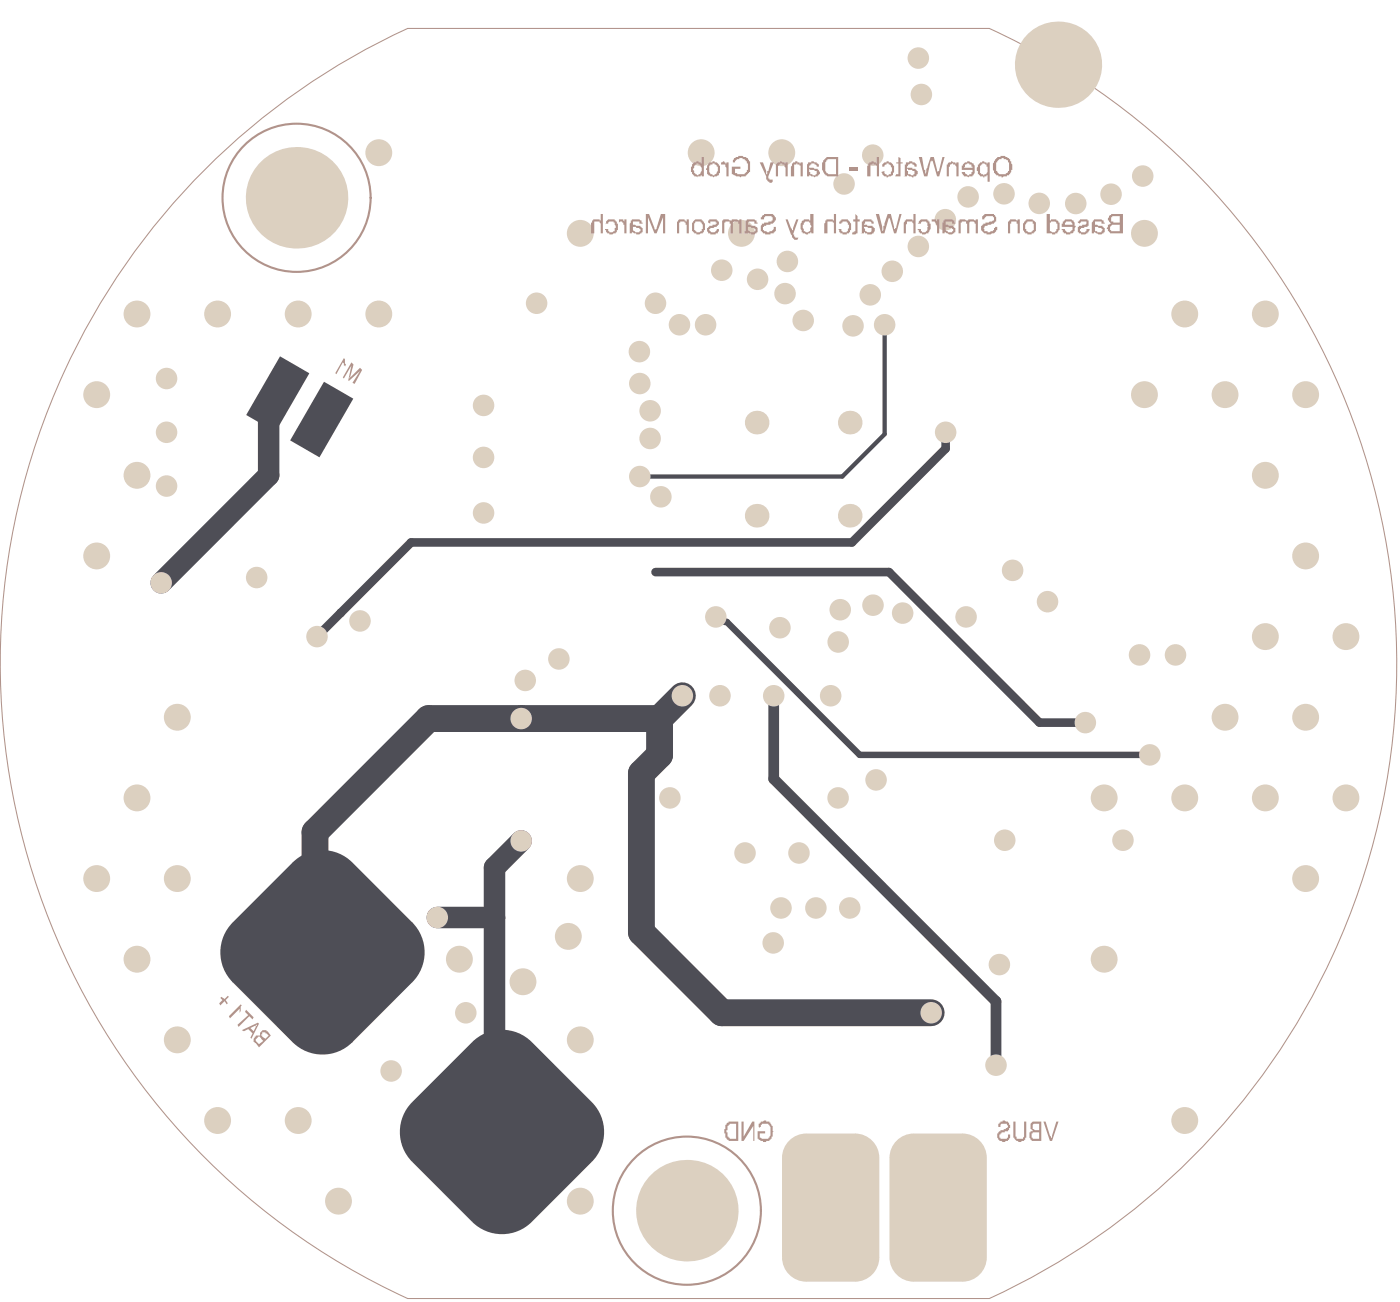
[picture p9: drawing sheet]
<svg xmlns="http://www.w3.org/2000/svg" width="110mm" height="102mm" viewBox="0 0 110 102" stroke-linecap="round" stroke-linejoin="round" font-family="sans-serif">
<path d="M32 2.2h45.8M32 2.2a54.9 54.9 0 0 0-32 49.9 54.9 54.9 0 0 0 32 49.9h45.8a54.9 54.9 0 0 0 32-49.9 54.9 54.9 0 0 0-32-49.9" fill="none" stroke="#b1938b" stroke-width=".08"/>
<g fill="none" stroke="#b1938b" stroke-width=".17">
<circle cx="23.3" cy="15.5" r="5.8"/>
<circle cx="54" cy="95.1" r="5.8"/>
</g>
<path d="M21.8 31l-.7 .7v5.6l-8.4 8.5M25.3 33l-.5 .5M34.4 72.1h4.5M41 66.1l-2.1 2.1v21.3" fill="none" stroke="#4e4e56" stroke-width="1.7"/>
<path d="M56.3 48.5h.3l.4 .4h.1l10.5 10.4h22.8" fill="none" stroke="#4e4e56" stroke-width=".51"/>
<path d="M74.3 34v1.3l-7.3 7.3h-34.7l-7.4 7.4M26.8 48.2h.1M51.5 45h18.4l11.8 11.8h3.6" fill="none" stroke="#4e4e56" stroke-width=".68"/>
<path d="M60.8 54.7v6.5l17.5 17.5v5" fill="none" stroke="#4e4e56" stroke-width=".84"/>
<path d="M69.6 25.5v8.6l-3.4 3.3h-15.9" fill="none" stroke="#4e4e56" stroke-width=".34"/>
<path d="M51.9 56.5v2.8l-1.5 1.5v12.5l6.3 6.3h16.5M51.9 56.5h-18.2l-8.9 8.9v10M53.6 54.7l-1.7 1.8" fill="none" stroke="#4e4e56" stroke-width="2.1"/>
<g fill="#dcd0c0">
<path d="M69.9 91h1.9zM70.5 89.6l.4-.3 .4-.2h.5v1.9h-1.9l.1-.5 .2-.5z"/>
<path d="M71.8 98.8v1.9zM69.9 98.8h1.9v1.9a1.91 1.91 0 0 1-1.9-1.9z"/>
<path d="M75.7 98.8h1.9zM75.7 98.8h1.9a1.91 1.91 0 0 1-1.9 1.9z"/>
<path d="M75.7 89.1v1.9zM75.7 89.1a1.91 1.91 0 0 1 1.9 1.9h-1.9z"/>
<path d="M61.5 91h1.9zM62 89.6l.4-.3 .5-.2h.5v1.9h-1.9v-.5l.2-.5z"/>
<path d="M63.4 98.8v1.9zM61.5 98.8h1.9v1.9a1.91 1.91 0 0 1-1.9-1.9z"/>
<path d="M67.2 98.8h1.9zM67.2 98.8h1.9a1.91 1.91 0 0 1-1.9 1.9z"/>
<path d="M67.2 89.1v1.9zM67.2 89.1a1.91 1.91 0 0 1 1.9 1.9h-1.9z"/>
<circle cx="41.1" cy="77.1" r="1.06"/>
<circle cx="44.7" cy="73.6" r="1.06"/>
<circle cx="45.6" cy="94.4" r="1.06"/>
<circle cx="30.8" cy="84.2" r=".85"/>
<circle cx="36.6" cy="79.6" r=".85"/>
<circle cx="41" cy="56.5" r=".85"/>
<circle cx="73.2" cy="79.6" r=".85"/>
<circle cx="41" cy="66.1" r=".85"/>
<circle cx="34.4" cy="72.1" r=".85"/>
<circle cx="53.6" cy="54.7" r=".85"/>
<circle cx="79.6" cy="44.8" r=".85"/>
<circle cx="62.8" cy="67" r=".85"/>
<circle cx="61.4" cy="71.3" r=".85"/>
<circle cx="60.8" cy="74.1" r=".85"/>
<circle cx="64.1" cy="71.3" r=".85"/>
<circle cx="65.3" cy="54.7" r=".85"/>
<circle cx="58.6" cy="67" r=".85"/>
<circle cx="52.7" cy="62.7" r=".85"/>
<circle cx="66.8" cy="71.3" r=".85"/>
<circle cx="65.9" cy="62.7" r=".85"/>
<circle cx="82.4" cy="47.3" r=".85"/>
<circle cx="76" cy="48.5" r=".85"/>
<circle cx="43.9" cy="51.8" r=".85"/>
<circle cx="89.6" cy="51.5" r=".85"/>
<circle cx="55.5" cy="25.5" r=".85"/>
<circle cx="53.4" cy="25.5" r=".85"/>
<circle cx="65.9" cy="50.4" r=".85"/>
<circle cx="56.3" cy="48.5" r=".85"/>
<circle cx="56.6" cy="54.7" r=".85"/>
<circle cx="68.6" cy="47.6" r=".85"/>
<circle cx="41.3" cy="53.5" r=".85"/>
<circle cx="68.9" cy="61.3" r=".85"/>
<circle cx="102.6" cy="31" r="1.06"/>
<circle cx="102.6" cy="43.7" r="1.06"/>
<circle cx="105.8" cy="50" r="1.06"/>
<circle cx="102.6" cy="56.4" r="1.06"/>
<circle cx="105.8" cy="62.7" r="1.06"/>
<circle cx="102.6" cy="69" r="1.06"/>
<circle cx="99.5" cy="24.7" r="1.06"/>
<circle cx="96.3" cy="31" r="1.06"/>
<circle cx="99.5" cy="37.3" r="1.06"/>
<circle cx="99.5" cy="50" r="1.06"/>
<circle cx="96.3" cy="56.4" r="1.06"/>
<circle cx="99.5" cy="62.7" r="1.06"/>
<circle cx="90" cy="18.3" r="1.06"/>
<circle cx="93.1" cy="24.7" r="1.06"/>
<circle cx="90" cy="31" r="1.06"/>
<circle cx="93.1" cy="62.7" r="1.06"/>
<circle cx="93.1" cy="88" r="1.06"/>
<circle cx="86.8" cy="62.7" r="1.06"/>
<circle cx="86.8" cy="75.4" r="1.06"/>
<circle cx="61.5" cy="12" r="1.06"/>
<circle cx="58.3" cy="18.3" r="1.06"/>
<circle cx="55.1" cy="12" r="1.06"/>
<circle cx="45.6" cy="18.3" r="1.06"/>
<circle cx="45.6" cy="69" r="1.06"/>
<circle cx="45.6" cy="81.7" r="1.06"/>
<circle cx="36.1" cy="75.4" r="1.06"/>
<circle cx="29.8" cy="12" r="1.06"/>
<circle cx="29.8" cy="24.7" r="1.06"/>
<circle cx="26.6" cy="94.4" r="1.06"/>
<circle cx="23.4" cy="24.7" r="1.06"/>
<circle cx="23.4" cy="88" r="1.06"/>
<circle cx="17.1" cy="24.7" r="1.06"/>
<circle cx="13.9" cy="56.4" r="1.06"/>
<circle cx="13.9" cy="69" r="1.06"/>
<circle cx="13.9" cy="81.7" r="1.06"/>
<circle cx="17.1" cy="88" r="1.06"/>
<circle cx="10.8" cy="24.7" r="1.06"/>
<circle cx="7.6" cy="31" r="1.06"/>
<circle cx="10.8" cy="37.3" r="1.06"/>
<circle cx="7.6" cy="43.7" r="1.06"/>
<circle cx="10.8" cy="62.7" r="1.06"/>
<circle cx="7.6" cy="69" r="1.06"/>
<circle cx="10.8" cy="75.4" r="1.06"/>
<circle cx="78.3" cy="83.7" r=".85"/>
<circle cx="72.2" cy="19.4" r=".85"/>
<circle cx="87.4" cy="15.3" r=".85"/>
<circle cx="84.6" cy="16" r=".85"/>
<circle cx="81.7" cy="16" r=".85"/>
<circle cx="78.9" cy="15.2" r=".85"/>
<circle cx="72.4" cy="7.4" r=".85"/>
<circle cx="72.2" cy="4.6" r=".85"/>
<circle cx="89.8" cy="13.8" r=".85"/>
<circle cx="63.1" cy="25.2" r=".85"/>
<circle cx="67.1" cy="25.6" r=".85"/>
<circle cx="68.6" cy="12.2" r=".85"/>
<circle cx="74.3" cy="17.3" r=".85"/>
<circle cx="76.1" cy="15.5" r=".85"/>
<circle cx="66.4" cy="14.5" r=".85"/>
<circle cx="61.9" cy="20.5" r=".85"/>
<circle cx="61.7" cy="23.1" r=".85"/>
<circle cx="68.4" cy="23.2" r=".85"/>
<circle cx="70.1" cy="21.3" r=".85"/>
<circle cx="59.6" cy="21.9" r=".85"/>
<circle cx="56.7" cy="21.2" r=".85"/>
<circle cx="78.6" cy="75.8" r=".85"/>
<circle cx="60.8" cy="54.7" r=".85"/>
<circle cx="88.3" cy="66" r=".85"/>
<circle cx="79" cy="66" r=".85"/>
<circle cx="66.1" cy="47.9" r=".85"/>
<circle cx="61.3" cy="49.3" r=".85"/>
<circle cx="24.9" cy="50" r=".85"/>
<circle cx="52" cy="39" r=".85"/>
<circle cx="51.1" cy="34.5" r=".85"/>
<circle cx="50.3" cy="37.4" r=".85"/>
<circle cx="74.3" cy="34" r=".85"/>
<circle cx="12.7" cy="45.8" r=".85"/>
<circle cx="85.3" cy="56.8" r=".85"/>
<circle cx="42.2" cy="23.8" r=".85"/>
<circle cx="28.3" cy="48.8" r=".85"/>
<circle cx="20.2" cy="45.4" r=".85"/>
<circle cx="90.4" cy="59.3" r=".85"/>
<circle cx="92.4" cy="51.5" r=".85"/>
<circle cx="69.5" cy="25.5" r=".85"/>
<circle cx="71" cy="48.2" r=".85"/>
<circle cx="13.1" cy="29.7" r=".85"/>
<circle cx="13.1" cy="34" r=".85"/>
<circle cx="13.1" cy="38.2" r=".85"/>
<circle cx="51.5" cy="23.8" r=".85"/>
<circle cx="38" cy="40.3" r=".85"/>
<circle cx="38" cy="35.9" r=".85"/>
<circle cx="38" cy="31.9" r=".85"/>
<circle cx="50.3" cy="27.6" r=".85"/>
<circle cx="51.1" cy="32.3" r=".85"/>
<circle cx="50.3" cy="30.1" r=".85"/>
<circle cx="23.3" cy="15.5" r="4"/>
<circle cx="59.5" cy="40.5" r=".93"/>
<circle cx="59.5" cy="33.2" r=".93"/>
<circle cx="66.8" cy="40.5" r=".93"/>
<circle cx="66.8" cy="33.2" r=".93"/>
<circle cx="83.2" cy="5.1" r="3.4"/>
<circle cx="54" cy="95.1" r="4"/>
</g>
<g fill="#dcd0c0">
<path d="M71.8 89.1h3.9l1.9 1.9v7.8l-1.9 1.9h-3.9l-1.9-1.9v-7.8z" fill-rule="evenodd"/>
<path d="M63.4 89.1h3.8l1.9 1.9v7.8l-1.9 1.9h-3.8l-1.9-1.9v-7.8z" fill-rule="evenodd"/>
</g>
<g fill="#4e4e56">
<path d="M23 67.8h4.7l4.7 4.7v4.7l-4.7 4.7h-4.7l-4.7-4.7v-4.7z" fill-rule="evenodd"/>
<path d="M22 28l2.3 1.3-2.6 4.6-2.3-1.3z" fill-rule="evenodd"/>
<path d="M25.5 30l2.3 1.3-2.7 4.6-2.3-1.3z" fill-rule="evenodd"/>
<path d="M32.4 86.6l4.7-4.7h4.7l4.7 4.7v4.7l-4.7 4.7h-4.7l-4.7-4.7z" fill-rule="evenodd"/>
</g>
<g fill="#4e4e56">
<path d="M23 67.8l2.4 2.3zM23 67.8a3.3 3.3 0 0 1 4.7 0l-2.3 2.3z"/>
<path d="M20.6 74.8l-2.3 2.4zM18.3 72.5l2.3 2.3-2.3 2.4a3.3 3.3 0 0 1 0-4.7z"/>
<path d="M25.4 79.5l2.3 2.4zM25.4 79.5l2.3 2.4a3.3 3.3 0 0 1-4.7 0z"/>
<path d="M32.4 72.5l-2.3 2.3zM32.4 72.5a3.3 3.3 0 0 1 0 4.7l-2.3-2.4z"/>
<path d="M37.1 81.9l2.4 2.3zM37.1 81.9a3.3 3.3 0 0 1 4.7 0l-2.3 2.3z"/>
<path d="M34.8 88.9l-2.4 2.4zM32.4 86.6l2.4 2.3-2.4 2.4a3.3 3.3 0 0 1 0-4.7z"/>
<path d="M39.5 93.6l2.3 2.4zM39.5 93.6l2.3 2.4a3.3 3.3 0 0 1-4.7 0z"/>
<path d="M46.5 86.6l-2.3 2.3zM46.5 86.6a3.3 3.3 0 0 1 0 4.7l-2.3-2.4z"/>
</g>
<g fill="#b1938b">
<path d="M27.6 28.5l.2 .1-.3 1.1 .8-.8 .2 .2-.6 1.1-.2-.1 .6-.9-.9 .7 .2-1.2-.6 1z"/>
<path d="M27 28.1l.2 .5-.1 .2-.1-.3-.6 .9v-.1z"/>
<path d="M19.3 79.3l.6 .6v.2l-.3-.3-.8 .9-.1-.2 .8-.7-.2-.3z"/>
<path d="M18.9 78.9l.1 .1-.2 .6v-.3l-.7 .7-.1-.2z"/>
<path d="M17.4 78.3l.3 .2 .2-.3 .1 .1-.3 .3 .2 .2-.1 .1-.1-.2-.4 .3-.1-.2 .3-.2-.2-.2z"/>
<path d="M59.8 88.1a.64 .64 0 0 1 .9 .5 .86 .86 0 0 1-.3 1l-.4 .1v-.1h-.4v-.1v-.6h.6v.2h-.5v.3l.3 .1a.45 .45 0 0 0 .6-.3v-.2a.47 .47 0 0 0-.4-.7h-.3l-.2 .3h-.1v-.3z"/>
<path d="M58.3 88.1h.2v1.2l.6-1.2h.2v1.5h-.1v-1.1l-.7 1.1h-.2z"/>
<path d="M82 88.1h.2l.4 1.4 .4-1.4h.2l-.5 1.5h-.2z"/>
<path d="M79.7 88.1h.1v1.2l.2 .2a.34 .34 0 0 0 .4 0 .34 .34 0 0 0 .1-.4v-1h.2v1.1a.51 .51 0 0 1-.5 .5 .51 .51 0 0 1-.5-.5z"/>
<path d="M78.6 88.2l.1-.1a.33 .33 0 0 1 .5 .1l.2 .2v.2h-.1l-.1 .3h-.2l-.1 .1a.32 .32 0 0 0-.3 .4l.1 .1a.34 .34 0 0 0 .5-.3v-.1h.2v.1a.32 .32 0 0 1-.3 .4l-.1 .1a.5 .5 0 0 1-.5-.2 .5 .5 0 0 1 .1-.6l.1-.1h.2v-.1a.26 .26 0 0 0 .3-.1 .26 .26 0 0 0 0-.3 .34 .34 0 0 0-.5 .3h-.2v-.3z"/>
<path d="M84.9 17.2h.2a.34 .34 0 0 1 .5 .3v.2l-.1 .1-.4 .1a.18 .18 0 0 0-.2 .2 .18 .18 0 0 0 .3 .2h.1l.1-.3h.3v.1a.52 .52 0 0 1-.5 .3 .52 .52 0 0 1-.5-.2v-.4l.1-.1h.3h.2l.1-.3a.38 .38 0 0 0-.5 .2l-.2-.1z"/>
<path d="M79.3 17.3l.1-.1a.55 .55 0 0 1 .6 .2v-.2h.2v1.1h-.2v-.7h-.1v-.2h-.4v.2h-.1v.7h-.2v-.9z"/>
<path d="M77.3 16.9l.1-.1h.3a.45 .45 0 0 1 .6 .3v.1a.3 .3 0 0 1-.3 .4l-.6 .2a.22 .22 0 0 0 0 .3 .22 .22 0 0 0 .2 .1v.1l.5-.1 .1-.4h.2v.1a.42 .42 0 0 1-.4 .4l-.1 .1h-.3v-.1a.46 .46 0 0 1-.5-.6l.2-.1h.2v-.1l.4-.1a.23 .23 0 0 0 .2-.3 .23 .23 0 0 0-.3-.1h-.2l-.2 .2h-.2v-.2z"/>
<path d="M75.4 17.3v-.1a.55 .55 0 0 1 .6 .2 .36 .36 0 0 1 .6-.1l.1 .1v-.2h.2v1.1h-.2v-.6a.3 .3 0 0 0-.1-.3 .3 .3 0 0 0-.4 .1v.8h-.2v-.7v-.1a.24 .24 0 0 0-.3-.1 .24 .24 0 0 0-.2 .3v.6h-.1z"/>
<path d="M73.2 17.2h.4l.1 .2v-.2h.1v1.1h-.1v-.6h-.1v-.2l-.1-.1h-.3v.1z"/>
<path d="M72.3 17.3l.2-.1a.38 .38 0 0 1 .5 .2l.2 .2v.4a.5 .5 0 0 1-.4 .4 .5 .5 0 0 1-.6-.2v-.2h.2v.1a.28 .28 0 0 0 .4 .1 .28 .28 0 0 0 .1-.4h.1l-.1-.2a.27 .27 0 0 0-.2-.2 .27 .27 0 0 0-.3 .2h-.2z"/>
<path d="M71.2 17.2h.1a.38 .38 0 0 1 .5 .2v-.6h.2v1.5h-.2v-.6a.28 .28 0 0 0-.2-.3 .28 .28 0 0 0-.3 .1l-.1 .2v.6h-.1v-.8z"/>
<path d="M68.9 16.8h.2l.3 1v.4l.4-1.4h.2l.4 1.4v-.3h.1l.2-1.1h.2l-.4 1.5h-.2l-.4-1.3-.4 1.3h-.2z"/>
<path d="M67.2 16.8l.2 .2v.2h.2v.2h-.2v.8a.24 .24 0 0 1-.1 .2 .24 .24 0 0 1-.3-.1l.1-.1v.1l.1-.1v-.8h-.1v-.2h.1z"/>
<path d="M66.1 17.3l.1-.1a.38 .38 0 0 1 .5 .2 .63 .63 0 0 1 .2 .7l-.1 .1a.48 .48 0 0 1-.8 0l-.1-.2h.3v.1a.26 .26 0 0 0 .2 .1 .26 .26 0 0 0 .3-.2v-.1v-.2v-.1a.27 .27 0 0 0-.3-.2 .27 .27 0 0 0-.2 .2h-.2z"/>
<path d="M64.9 17.3l.2-.1a.38 .38 0 0 1 .5 .2v-.6h.1v1.5h-.1v-.7a.38 .38 0 0 0-.5-.2v.9h-.3v-.7z"/>
<path d="M61.8 17.2h.1l.4 1 .3-1h.2l-.5 1.2h.1l.1 .3h.3l-.2 .1a.3 .3 0 0 1-.3-.3z"/>
<path d="M60 16.9l.1-.1h.2a.43 .43 0 0 1 .6 .1 .43 .43 0 0 1-.1 .6l-.2 .1v.1h-.4a.22 .22 0 0 0-.2 .3 .22 .22 0 0 0 .2 .2l.1 .1 .4-.1 .1-.2v-.2h.2v.2a.32 .32 0 0 1-.4 .3v.1h-.4v-.1a.32 .32 0 0 1-.4-.4v-.1a.45 .45 0 0 1 .5-.3l.3-.1a.23 .23 0 0 0 .1-.3 .23 .23 0 0 0-.3-.1h-.2l-.1 .2h-.3v-.1z"/>
<path d="M56.8 17.3l.1-.1a.55 .55 0 0 1 .5 .2 .36 .36 0 0 1 .6-.1l.1 .1v-.2h.2v1.1h-.2v-.7l-.1-.1a.24 .24 0 0 0-.2-.1 .24 .24 0 0 0-.2 .3v.6h-.2v-.7v-.1a.24 .24 0 0 0-.3-.1 .24 .24 0 0 0-.2 .3v.6h-.1z"/>
<path d="M55.8 17.2h.1a.38 .38 0 0 1 .5 .2l.1 .1a.3 .3 0 0 1-.3 .3l-.1 .1h-.3a.25 .25 0 0 0 .1 .4 .25 .25 0 0 0 .4-.1l.1-.2h.1v.1a.45 .45 0 0 1-.5 .3 .42 .42 0 0 1-.4-.4l.2-.3h.2h.3l.1-.1a.38 .38 0 0 0-.6-.2v.2l-.1-.1z"/>
<path d="M53.3 17.3l.1-.1a.38 .38 0 0 1 .5 .2h.1v-.2h.2v1.1h-.2v-.6l-.1-.1a.26 .26 0 0 0-.3-.2 .26 .26 0 0 0-.2 .3v.6h-.2v-.9z"/>
<path d="M50.8 16.8h.2l.5 1.4 .5-1.4h.3v1.5h-.2v-1.2l-.5 1.2h-.1l-.6-1.2v1.2h-.1z"/>
<path d="M48.7 17.2h.3l.1 .2v-.2h.2v1.1h-.2v-.6h-.1v-.2l-.1-.1-.2 .1z"/>
<path d="M47.8 17.2h.1a.38 .38 0 0 1 .5 .2l.2 .2a.63 .63 0 0 1-.7 .8v-.1h-.3v-.3h.2v.1a.27 .27 0 0 0 .4 .1 .27 .27 0 0 0 .1-.3h.1l-.1-.3a.27 .27 0 0 0-.2-.2 .27 .27 0 0 0-.3 .2h-.2v-.2z"/>
<path d="M46.6 17.3l.1-.1a.38 .38 0 0 1 .5 .2v-.6h.2v1.5h-.2v-.6a.28 .28 0 0 0-.2-.3 .28 .28 0 0 0-.3 .1v.8h-.2v-.8h.1z"/>
<path d="M74.6 12.8l.3-.1 .2 .1 .1 .1v-.1h.2v1.1h-.2v-.7a.34 .34 0 0 0-.5-.3v.2h-.1v.8h-.2v-1z"/>
<path d="M72.2 12.3h.3l.2 1.1v.3l.5-1.4h.2l.4 1.4v-.3l.3-1.1h.2l-.5 1.6h-.1l-.5-1.4-.3 1.4h-.2z"/>
<path d="M70.6 12.3l.2 .1v.4h.2h-.2v1.1h-.4l.1-.2h.1v-.9h-.1h.1z"/>
<path d="M69.4 12.8h.1a.59 .59 0 0 1 .7 .2 .59 .59 0 0 1 0 .7v.1l-.5 .1-.4-.4 .2-.1v.2l.2 .2a.42 .42 0 0 0 .4-.4 .43 .43 0 0 0-.4-.6l-.2 .3h-.1z"/>
<path d="M68.3 12.8l.4-.1v.1h.2v-.5h.2v1.6h-.2v-.9l-.2-.1v-.1l-.3 .1v1h-.2v-.9h.1z"/>
<path d="M66.7 13.2h.7v.2h-.7z"/>
<path d="M62.3 12.8h.2v-.1h.2l.2 .2v-.1h.2v1.1h-.2v-.9l-.2-.1v-.1l-.3 .1v1h-.2v-.8z"/>
<path d="M61.1 12.8l.3-.1 .3 .1 .1 .1v-.1h.1v1.1h-.1v-.7a.44 .44 0 0 0-.5-.4l-.1 .2v.9h-.2v-1z"/>
<path d="M59.7 12.8h.3l.2 .6v.3h.1v-.3h.1l.2-.6h.2l-.4 1.1 .1 .2h.2v.3a.43 .43 0 0 1-.5-.5z"/>
<path d="M57.7 12.4l.5-.1a.73 .73 0 0 1 .8 .8h.1h-.1a.38 .38 0 0 1-.2 .5l-.2 .3h-.3h-.1h-.1h-.2l-.4-.2v-.6h.7v.2h-.4v.3l.3 .1a.38 .38 0 0 0 .5-.2l.2-.1v-.6h-.1a.3 .3 0 0 0-.3-.3v-.1h-.3l-.3 .4h-.2z"/>
<path d="M56.7 12.8l.2-.1 .2 .2v-.1h.2v1.1h-.2v-.7l-.1-.3h-.3z"/>
<path d="M20.6 81.1h.3l.2 .3-.2 .2-.4-.2zM20.3 81.5h.1l.3 .3-.3 .2-.3-.2v-.2zM20.1 81.4v.1a.27 .27 0 0 0-.2 .2 .27 .27 0 0 0 .2 .3l.3 .3 .9-.9-.3-.4a.24 .24 0 0 0-.3-.1 .24 .24 0 0 0-.2 .2h-.1v.3z"/>
<path d="M19.7 80.8l.4-.2 .2-.2-.2 .2-.2 .4zM19 80.9l.2 .1 .3-.1 .4 .3-.2 .3 .1 .1 .6-1.2h-.1z"/>
<path d="M57.3 88.4l.1-.1h.5v1.2h-.4a.32 .32 0 0 1-.3-.4l-.1-.3h.1v-.3zM57.3 88.1l-.3 .3v.3h-.1l.1 .5a.43 .43 0 0 0 .5 .4h.5v-1.5z"/>
<path d="M81.3 88.3h.4v.5h-.3a.28 .28 0 0 1-.2-.2 .28 .28 0 0 1 .1-.3zM81.1 89.1l.1-.1h.5v.5h-.5l-.1-.1zM81.1 88.2l-.1 .1a.38 .38 0 0 0 .2 .5l-.1 .1a.36 .36 0 0 0-.1 .6l.1 .1h.8v-1.5h-.7z"/>
<path d="M87.4 17.1v-.1h.6v.5h-.5v-.1h-.1zM87.4 17.7h.6v.5h-.6l-.1-.1v-.3zM87.4 16.8v.1a.3 .3 0 0 0-.3 .2 .3 .3 0 0 0 .1 .3l.2 .2h-.1a.41 .41 0 0 0-.2 .5 .41 .41 0 0 0 .4 .2h.8v-1.5z"/>
<path d="M86.1 17.8l.5 .1a.22 .22 0 0 1 0 .4 .22 .22 0 0 1-.3-.1h-.2zM86 17.2l-.2 .3v.8h.3a.45 .45 0 0 0 .8-.1v-.1a.32 .32 0 0 0-.5-.4h-.3v-.3h.5v.2h.3l-.1-.1a.34 .34 0 0 0-.5-.3z"/>
<path d="M83.7 17.5l.1-.1a.34 .34 0 0 1 .5 .3h-.6zM83.7 17.2l-.1 .2v.2h-.1v.2h.8v.1a.32 .32 0 0 1-.4 .4l-.2-.3h-.2l.1 .3h.2v.1l.5-.1 .2-.1v-.2a.58 .58 0 0 0-.1-.6 .58 .58 0 0 0-.7-.2z"/>
<path d="M82.3 16.8v1.5h.2a.52 .52 0 0 0 .6 0 .52 .52 0 0 0 .2-.6 .46 .46 0 0 0-.6-.5l-.2 .2v-.6zM82.6 17.4a.39 .39 0 0 1 .4 .1 .39 .39 0 0 1 .1 .4l-.1 .2a.28 .28 0 0 1-.3 .1 .28 .28 0 0 1-.2-.4v-.3z"/>
<path d="M80.7 17.5l.1-.1h.4l.1 .3a.38 .38 0 0 1-.2 .5 .24 .24 0 0 1-.3 0 .24 .24 0 0 1-.1-.2h-.1zM80.7 17.2a.82 .82 0 0 0-.1 1.1h.2v.1h.3v-.1a.32 .32 0 0 0 .3-.4 .56 .56 0 0 0-.1-.6 .56 .56 0 0 0-.6-.1z"/>
<path d="M74.3 17.8l.5 .1a.18 .18 0 0 1 .1 .2 .18 .18 0 0 1-.2 .2 .32 .32 0 0 1-.4-.5zM74.3 17.2l-.1 .3h-.1v.8h.2a.45 .45 0 0 0 .8-.1v-.1a.32 .32 0 0 0-.4-.4h-.4v-.3h.6v.2h.2l-.1-.1a.34 .34 0 0 0-.5-.3z"/>
<path d="M67.9 17.8l.5 .1a.21 .21 0 0 1 .1 .3 .21 .21 0 0 1-.3 .1l-.2-.1zM67.9 17.2l-.1 .2v.9h-.1h.2h.1l.2 .1a.4 .4 0 0 0 .5-.1 .4 .4 0 0 0-.1-.6h-.4h-.3v-.1h.1v-.2h.4l.1 .2h.2a.32 .32 0 0 0-.4-.4z"/>
<path d="M63.2 17.5h.1a.24 .24 0 0 1 .3-.1 .24 .24 0 0 1 .1 .3h.1l-.1 .4a.26 .26 0 0 1-.3 .1 .26 .26 0 0 1-.2-.2l-.1-.1zM63.2 17.2v.1a.59 .59 0 0 0-.3 .7 .59 .59 0 0 0 .6 .4l.2-.1h.3v-1.5h-.3v.5l-.1-.1z"/>
<path d="M58.8 17.8l.4 .1a.18 .18 0 0 1 .2 .2 .18 .18 0 0 1-.3 .2 .32 .32 0 0 1-.3-.5zM58.6 17.3v.9h-.1v.1h.3h.2a.35 .35 0 0 0 .4 .1 .35 .35 0 0 0 .2-.3v-.2l-.2-.2a.55 .55 0 0 1-.6-.1l.1-.2h.4v.2h.3l-.1-.1a.34 .34 0 0 0-.5-.3h-.3z"/>
<path d="M54.7 17.4a.45 .45 0 0 1 .6 .3v.1a.42 .42 0 0 1-.5 .5l-.1-.1a.43 .43 0 0 1-.1-.6zM54.7 17.2l-.1 .1a.96 .96 0 0 0-.2 .9l.4 .2a.59 .59 0 0 0 .6-.3 .59 .59 0 0 0-.1-.6v-.1a.43 .43 0 0 0-.6-.2z"/>
<path d="M49.8 17.8l.4 .1a.18 .18 0 0 1 .1 .2 .18 .18 0 0 1-.2 .2 .32 .32 0 0 1-.3-.5zM49.6 17.3l-.1 .3v.7h.2h.2a.35 .35 0 0 0 .6-.1 .35 .35 0 0 0-.4-.5h-.3v-.3h.5v.2h.2l-.1-.1a.34 .34 0 0 0-.5-.3h-.2z"/>
<path d="M78.6 12.5a.58 .58 0 0 1 .6 .1 .58 .58 0 0 1 .1 .7 .46 .46 0 0 1-.6 .4 .43 .43 0 0 1-.4-.5 .6 .6 0 0 1 .3-.7zM78.4 12.3l-.2 .3a.81 .81 0 0 0 .2 1.2l.1 .1a.86 .86 0 0 0 1-.4l.1-.2a.55 .55 0 0 0-.2-.6v-.2l-.4-.2z"/>
<path d="M77.1 12.8l-.3 .4v.2l.1 .1a.32 .32 0 0 0 .4 .4h.1l.2-.1v.5h.2v-1.5h-.2h-.2v-.1zM77.1 13a.22 .22 0 0 1 .3-.2 .22 .22 0 0 1 .2 .3 .55 .55 0 0 1-.1 .6l-.1 .1-.2-.1a.43 .43 0 0 1-.1-.6z"/>
<path d="M75.9 12.9l.3-.1v.1h.2l.1 .3h-.7zM75.8 12.8l-.2 .2v.4h.9v.1l-.3 .3h-.2l-.1-.3h-.3l.1 .2a.43 .43 0 0 0 .6 .2 .35 .35 0 0 0 .3-.5 .57 .57 0 0 0-.5-.7z"/>
<path d="M71.3 13.3l.6 .1v.3a.33 .33 0 0 1-.5-.1zM71.2 12.8v.1h-.1v1h.2l.1-.1 .3 .1h.3a.33 .33 0 0 0 .1-.5l-.1-.1h-.3v-.1h-.4v-.1a.3 .3 0 0 1 .3-.3 .3 .3 0 0 1 .3 .3h.2v-.2l-.2-.1h-.2v-.1z"/>
<path d="M65 12.6l.1-.1h.6v1.2h-.3a.49 .49 0 0 1-.5-.7zM64.9 12.4a.95 .95 0 0 0 .2 1.5h.8v-1.6h-.9z"/>
<path d="M63.6 13.3l.6 .1v.2a.24 .24 0 0 1-.2 .2 .24 .24 0 0 1-.2-.1l-.2-.2zM63.5 12.8l-.1 .1v1h.2v-.1l.3 .1a.38 .38 0 0 0 .5-.2h.1a.34 .34 0 0 0-.5-.4v-.1h-.4a.32 .32 0 0 1 .4-.4l.2 .3h.2v-.2l-.2-.1a.33 .33 0 0 0-.5 0z"/>
<path d="M55.8 13v-.1a.43 .43 0 0 1 .6 .2 .43 .43 0 0 1 0 .5l-.2 .2a.42 .42 0 0 1-.4-.4zM55.8 12.8l-.3 .5 .1 .2a.32 .32 0 0 0 .4 .4 .34 .34 0 0 0 .5-.3h.1v-.2a.6 .6 0 0 0-.2-.6h-.2v-.1z"/>
<path d="M54.7 12.9v-.1a.42 .42 0 0 1 .4 .3 .42 .42 0 0 1 0 .4l-.2 .3-.2-.1a.43 .43 0 0 1-.1-.6zM54.5 12.8l-.1 .3h-.1v.4h.1a.3 .3 0 0 0 .3 .4h.1h.3v-.1l.2 .1v-1.6h-.1v.5h-.3v-.1h-.2v.1z"/>
</g>
</svg>
